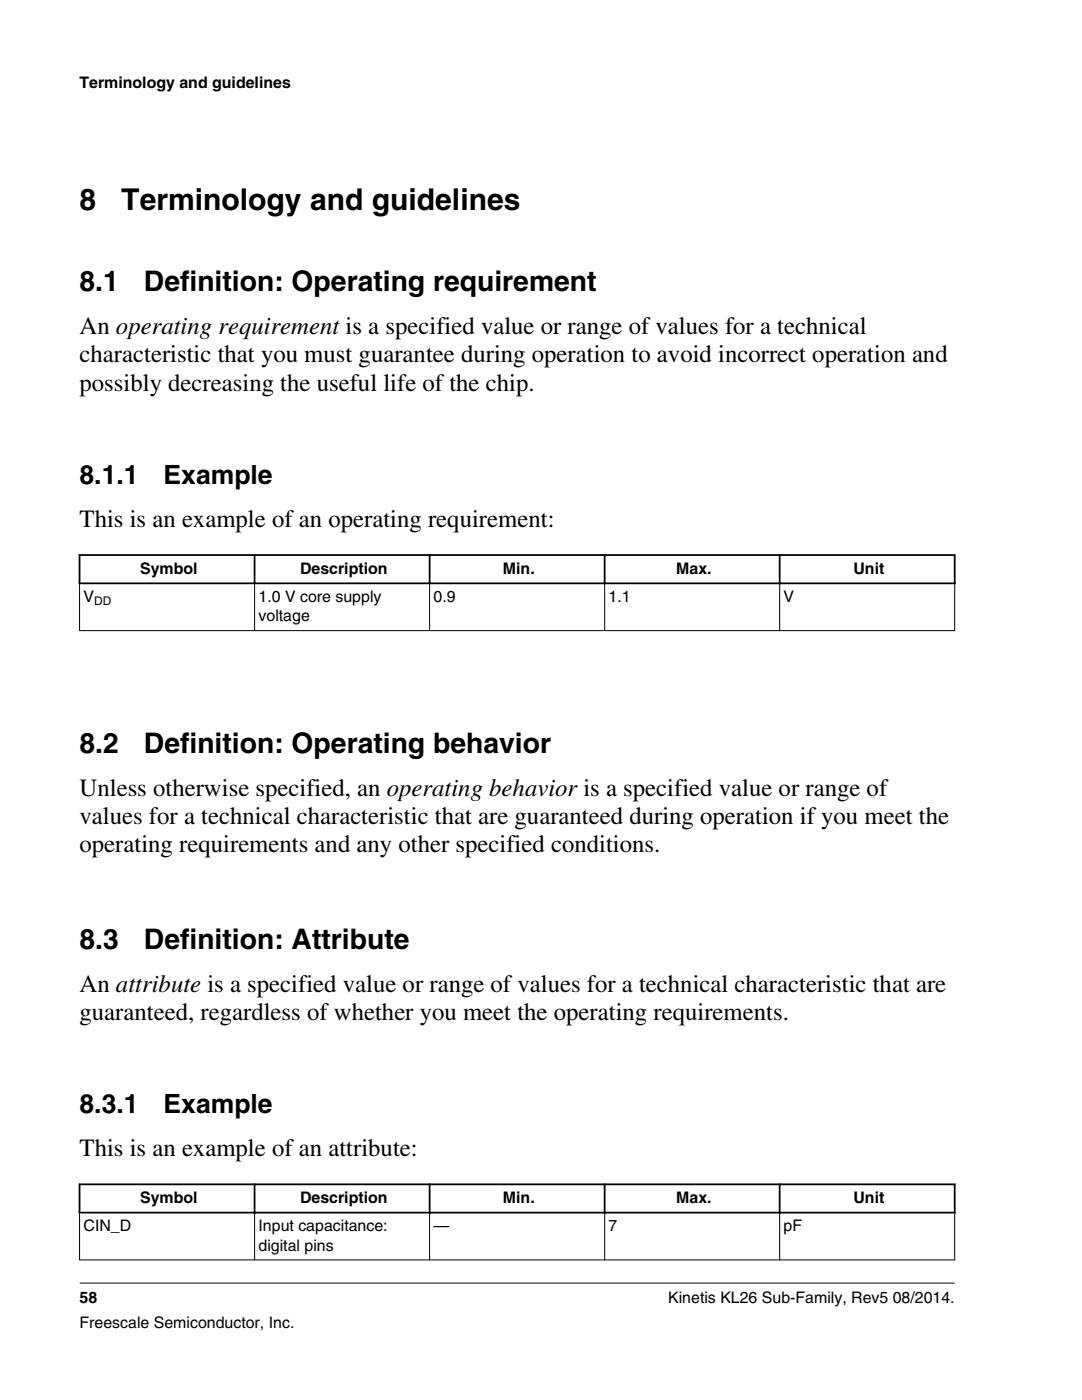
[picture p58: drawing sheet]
<svg xmlns="http://www.w3.org/2000/svg" width="216mm" height="279mm" viewBox="0 0 216 279" stroke-linecap="round" stroke-linejoin="round" font-family="sans-serif">
<defs><g id="words">
<g font-size="6">
<text x="15.9" y="42">8</text>
<text x="24.2" y="42">Terminology and guidelines</text>
</g>
<g font-size="5.6">
<text x="15.9" y="58.1">8.1</text>
<text x="28.7" y="58.1">Definition: Operating requirement</text>
<text x="15.9" y="150.2">8.2</text>
<text x="28.7" y="150.2">Definition: Operating behavior</text>
<text x="15.9" y="189.3">8.3</text>
<text x="28.7" y="189.3">Definition: Attribute</text>
</g>
<g font-size="5.3">
<text x="15.9" y="96.5">8.1.1</text>
<text x="32.6" y="96.5">Example</text>
<text x="15.9" y="222.1">8.3.1</text>
<text x="32.6" y="222.1">Example</text>
</g>
<g font-size="4.9">
<text x="15.9" y="66.7">An operating requirement is a specified value or range of values for a technical</text>
<text x="15.9" y="72.3">characteristic that you must guarantee during operation to avoid incorrect operation and</text>
<text x="15.9" y="78">possibly decreasing the useful life of the chip.</text>
<text x="15.9" y="105.1">This is an example of an operating requirement:</text>
<text x="15.9" y="158.8">Unless otherwise specified, an operating behavior is a specified value or range of</text>
<text x="15.9" y="164.5">values for a technical characteristic that are guaranteed during operation if you meet the</text>
<text x="15.9" y="170.1">operating requirements and any other specified conditions.</text>
<text x="15.9" y="197.9">An attribute is a specified value or range of values for a technical characteristic that are</text>
<text x="15.9" y="203.6">guaranteed, regardless of whether you meet the operating requirements.</text>
<text x="15.9" y="230.7">This is an example of an attribute:</text>
</g>
<g font-size="3.2">
<text x="15.9" y="17.5">Terminology and guidelines</text>
<text x="28" y="114.5">Symbol</text>
<text x="59.9" y="114.5">Description</text>
<text x="100.4" y="114.5">Min.</text>
<text x="134.9" y="114.5">Max.</text>
<text x="170.3" y="114.5">Unit</text>
<text x="16.7" y="120.1">V</text>
<text x="51.6" y="120.1">1.0 V core supply</text>
<text x="51.6" y="124">voltage</text>
<text x="86.5" y="120.1">0.9</text>
<text x="121.4" y="120.1">1.1</text>
<text x="156.4" y="120.1">V</text>
<text x="16.7" y="245.7">CIN_D</text>
<text x="28" y="240">Symbol</text>
<text x="51.6" y="245.7">Input capacitance:</text>
<text x="59.9" y="240">Description</text>
<text x="86.5" y="245.7">—</text>
<text x="100.4" y="240">Min.</text>
<text x="121.4" y="245.7">7</text>
<text x="134.9" y="240">Max.</text>
<text x="156.4" y="245.7">pF</text>
<text x="170.3" y="240">Unit</text>
<text x="51.6" y="249.6">digital pins</text>
<text x="15.9" y="260">58</text>
<text x="133.3" y="260">Kinetis KL26 Sub-Family, Rev5 08/2014.</text>
<text x="15.9" y="265">Freescale Semiconductor, Inc.</text>
</g>
<text font-size="2.4" x="18.8" y="120.7">DD</text>
</g></defs>
<path d="M15.7 110.8h175M15.7 116.4h175M15.9 110.6v6M50.8 110.6v6M85.7 110.6v6M120.6 110.6v6M155.6 110.6v6M190.5 110.6v6" fill="none" stroke="#000" stroke-width=".35"/>
<path d="M15.9 116.6v9.3M50.8 116.2v9.7M85.7 116.2v9.7M120.6 116.2v9.7M155.6 116.2v9.7M190.5 116.6v9.3M15.8 125.9h174.8" fill="none" stroke="#000" stroke-width=".2"/>
<g fill="#fff">
<path d="M15.9 236.4h174.6v16.9h-174.6z" fill-rule="evenodd"/>
<path d="M16.1 236.5h34.5v5.3h-34.5z" fill-rule="evenodd"/>
<path d="M51 236.5h34.5v5.3h-34.5z" fill-rule="evenodd"/>
<path d="M85.9 236.5h34.6v5.3h-34.6z" fill-rule="evenodd"/>
<path d="M120.8 236.5h34.6v5.3h-34.6z" fill-rule="evenodd"/>
<path d="M155.8 236.5h34.5v5.3h-34.5z" fill-rule="evenodd"/>
<path d="M16 242.2h34.7v9.2h-34.7z" fill-rule="evenodd"/>
<path d="M50.9 242.2h34.7v9.2h-34.7z" fill-rule="evenodd"/>
<path d="M85.8 242.2h34.8v9.2h-34.8z" fill-rule="evenodd"/>
<path d="M120.7 242.2h34.8v9.2h-34.8z" fill-rule="evenodd"/>
<path d="M155.7 242.2h34.7v9.2h-34.7z" fill-rule="evenodd"/>
</g>
<path d="M15.7 236.4h175M15.9 236.2v6M50.8 236.2v6M85.7 236.2v6M120.6 236.2v6M155.6 236.2v6M190.5 236.2v6M15.7 242h175" fill="none" stroke="#000" stroke-width=".35"/>
<path d="M15.8 251.4h174.8M15.9 242.1v9.4M15.9 256.1h174.6M50.8 241.8v9.7M85.7 241.8v9.7M120.6 241.8v9.7M155.6 241.8v9.7M190.5 242.1v9.4" fill="none" stroke="#000" stroke-width=".2"/>
<use href="#words"/>
</svg>
